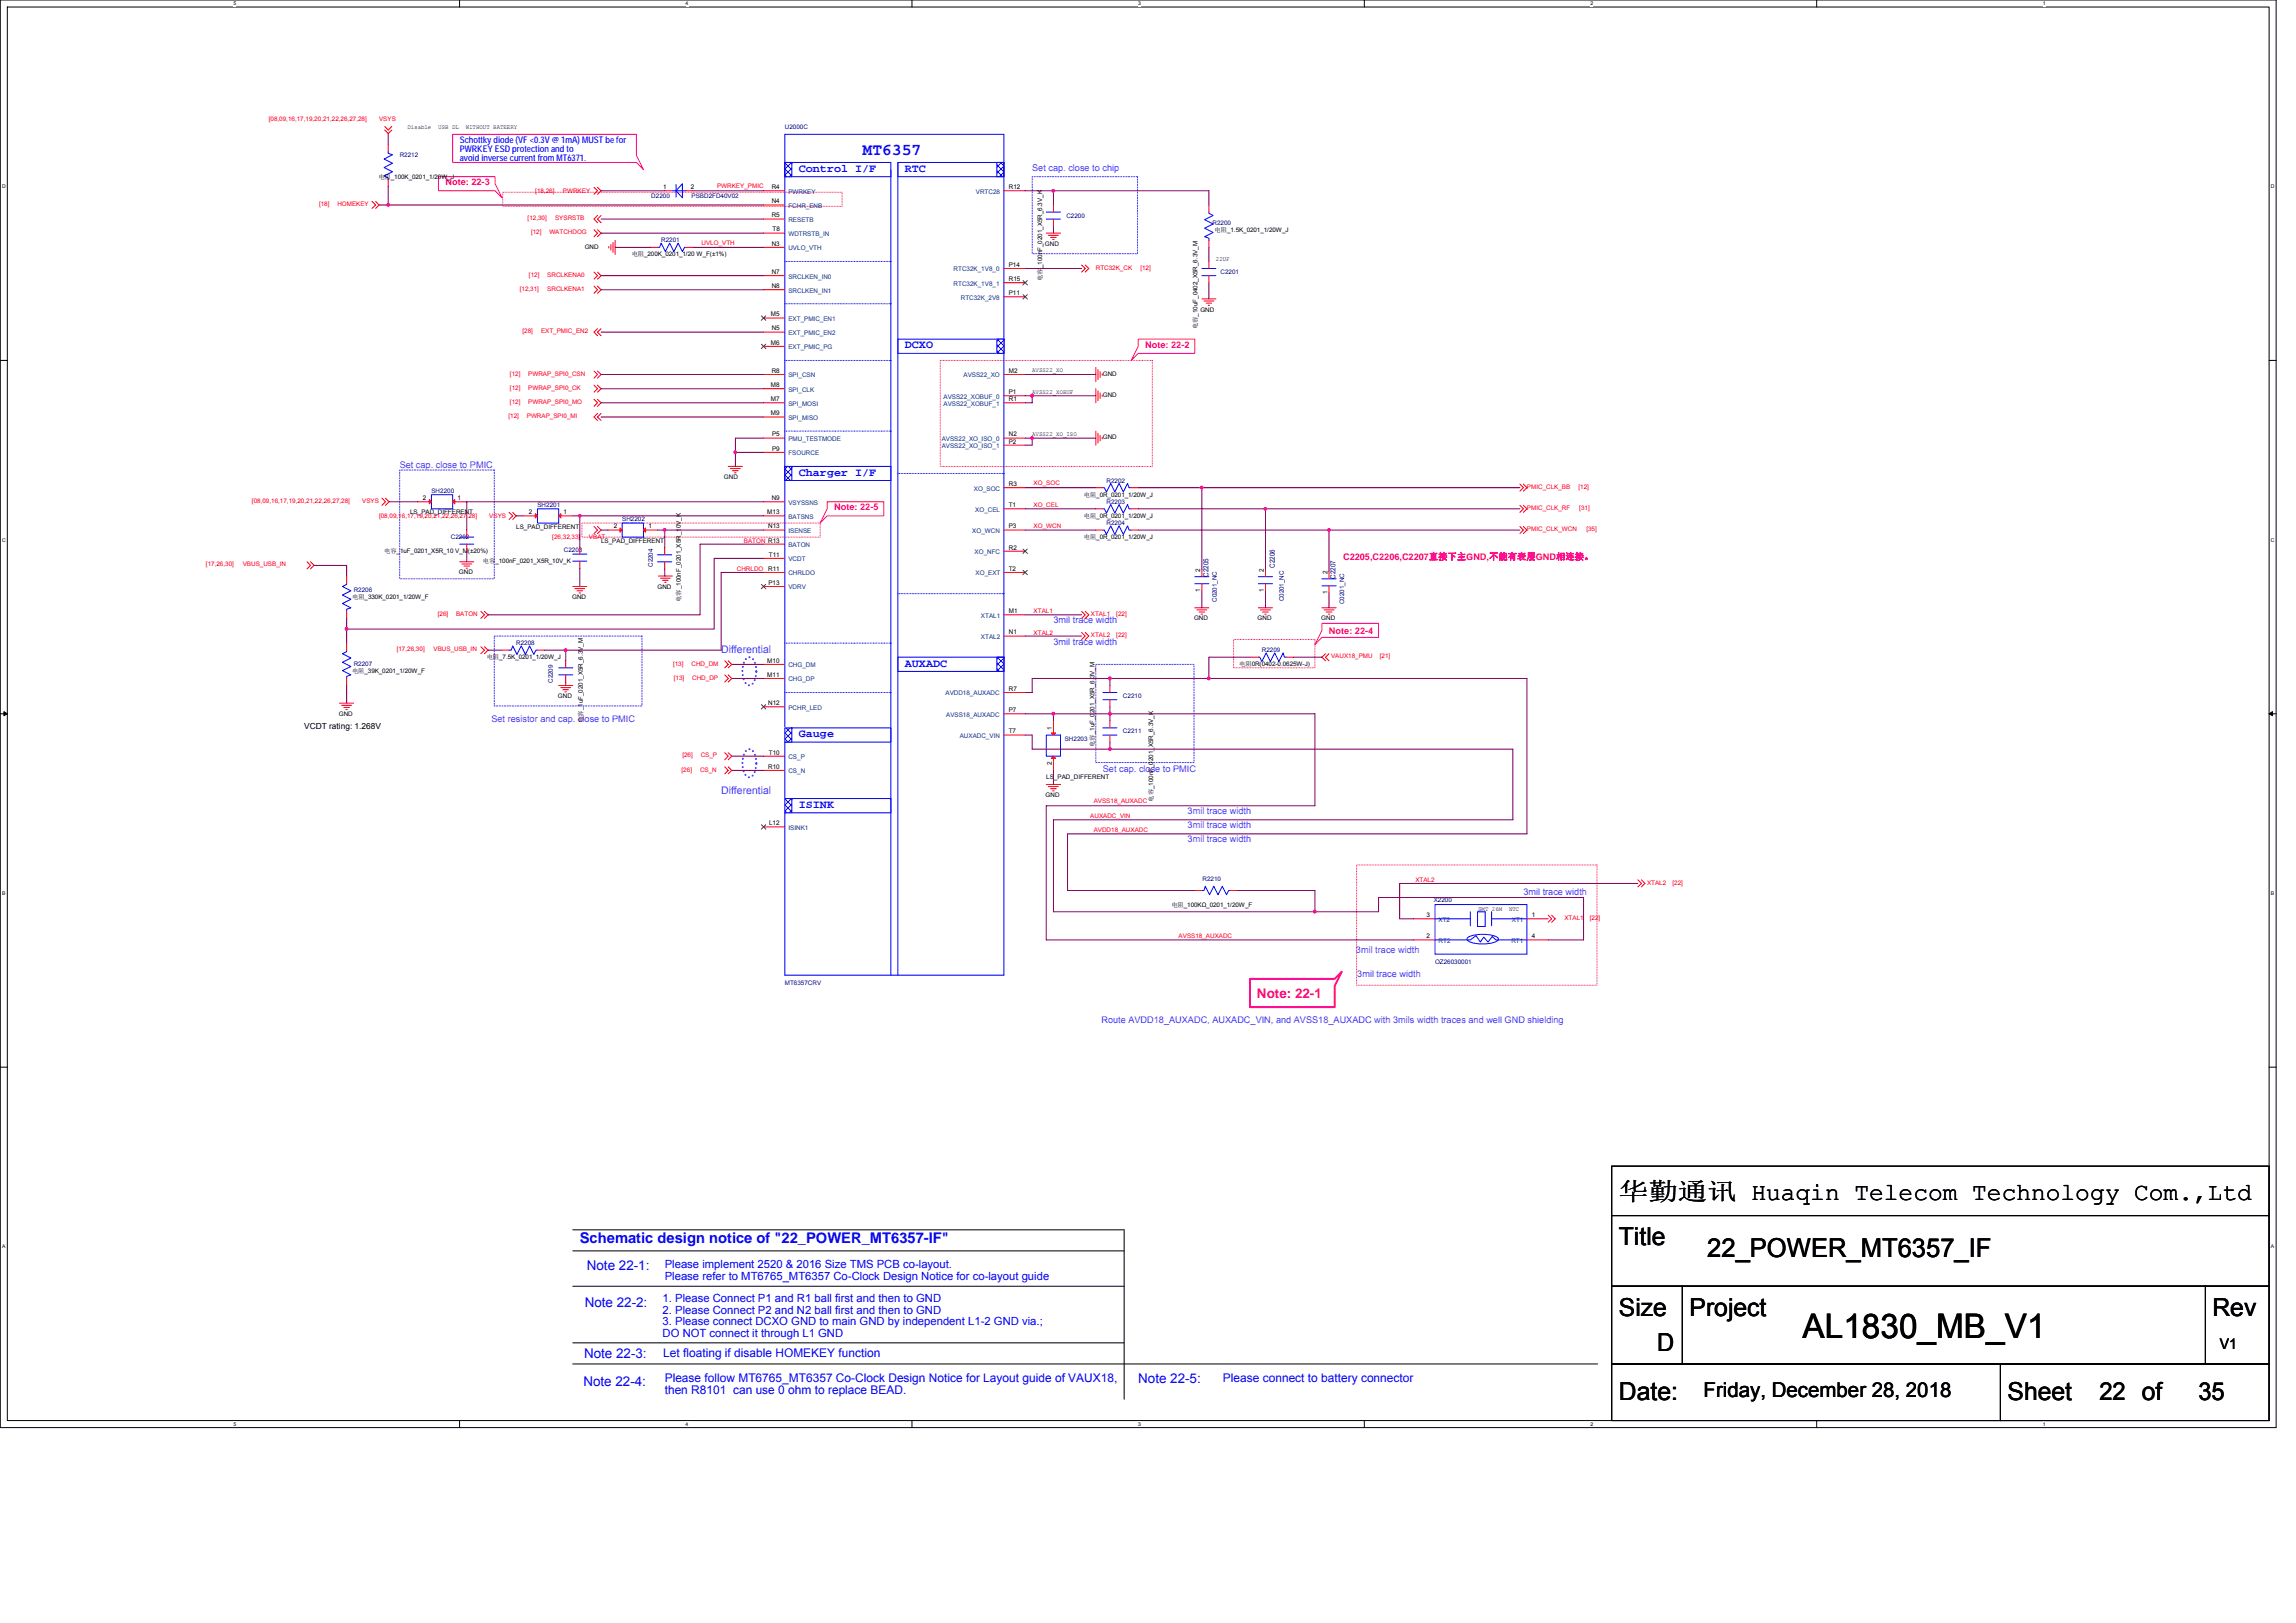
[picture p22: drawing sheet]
<svg xmlns="http://www.w3.org/2000/svg" width="297mm" height="210mm" viewBox="0 0 297 210" stroke-linecap="round" stroke-linejoin="round" font-family="sans-serif">
<defs><g id="words">
<text font-size="4.4" x="233.2" y="173.1">AL1830_MB_V1</text>
<text font-size="3.4" x="220.9" y="162.6">22_POWER_MT6357_IF</text>
<g font-size="3.2">
<text x="209.4" y="155.2">华勤通讯 Huaqin Telecom Technology Com.,Ltd</text>
<text x="209.4" y="161.1">Title</text>
<text x="209.4" y="170.2">Size</text>
<text x="218.6" y="170.2">Project</text>
<text x="286.2" y="170.2">Rev</text>
<text x="214.4" y="174.8">D</text>
<text x="209.4" y="181.2">Date:</text>
<text x="259.7" y="181.2">Sheet</text>
<text x="271.6" y="181.2">22 of</text>
<text x="284.4" y="181.2">35</text>
</g>
<text font-size="2.6" x="220.4" y="180.7">Friday, December 28, 2018</text>
<text font-size="2.2" fill="#00f" x="111.6" y="20.1">MT6357</text>
<text font-size="1.9" fill="#00f" x="75" y="160.9">Schematic design notice of &quot;22_POWER_MT6357-IF&quot;</text>
<text font-size="1.9" x="287.2" y="174.5">V1</text>
<text font-size="1.7" fill="#ff0080" x="162.6" y="129.2">Note: 22-1</text>
<g font-size="1.7" fill="#00f">
<text x="75.9" y="164.3">Note 22-1:</text>
<text x="75.6" y="169.1">Note 22-2:</text>
<text x="75.5" y="179.3">Note 22-4:</text>
<text x="75.6" y="175.6">Note 22-3:</text>
<text x="147.3" y="178.9">Note 22-5:</text>
</g>
<g font-size="1.5" fill="#00f">
<text x="103.4" y="22.2">Control I/F</text>
<text x="117.1" y="22.2">RTC</text>
<text x="117.1" y="45.1">DCXO</text>
<text x="103.4" y="61.6">Charger I/F</text>
<text x="117.1" y="86.2">AUXADC</text>
<text x="103.4" y="95.4">Gauge</text>
<text x="103.4" y="104.5">ISINK</text>
<text x="86" y="164.1">Please implement 2520 &amp; 2016 Size TMS PCB co-layout.</text>
<text x="86" y="165.6">Please refer to MT6765_MT6357 Co-Clock Design Notice for co-layout guide</text>
<text x="85.7" y="168.5">1. Please Connect P1 and R1 ball first and then to GND</text>
<text x="85.7" y="170">2. Please Connect P2 and N2 ball first and then to GND</text>
<text x="85.7" y="171.5">3. Please connect DCXO GND to main GND by independent L1-2 GND via.;</text>
<text x="85.7" y="173">DO NOT connect it through L1 GND</text>
<text x="85.8" y="175.6">Let floating if disable HOMEKEY function</text>
<text x="86" y="178.8">Please follow MT6765_MT6357 Co-Clock Design Notice for Layout guide of VAUX18,</text>
<text x="158.2" y="178.8">Please connect to battery connector</text>
<text x="86" y="180.4">then R8101 can use 0 ohm to replace BEAD.</text>
</g>
<g font-size="1.4" fill="#8000ff">
<text x="93.3" y="84.4">Differential</text>
<text x="93.3" y="102.7">Differential</text>
</g>
<g font-size="1.2" fill="#ff0080">
<text x="57.6" y="24">Note: 22-3</text>
<text x="148.2" y="45">Note: 22-2</text>
<text x="107.9" y="66">Note: 22-5</text>
<text x="173.8" y="72.4">C2205,C2206,C2207直接下主GND,不能有表层GND相连接。</text>
<text x="171.9" y="82">Note: 22-4</text>
</g>
<g font-size="1.2" fill="#00f">
<text x="59.5" y="18.5">Schottky diode (VF &lt;0.3V @ 1mA) MUST be for</text>
<text x="59.5" y="19.7">PWRKEY ESD protection and to</text>
<text x="59.5" y="20.9">avoid inverse current from MT6371.</text>
</g>
<g font-size="1.2" fill="#8000ff">
<text x="133.5" y="22.1">Set cap. close to chip</text>
<text x="51.7" y="60.5">Set cap. close to PMIC</text>
<text x="136.3" y="80.6">3mil trace width</text>
<text x="136.3" y="83.4">3mil trace width</text>
<text x="63.6" y="93.5">Set resistor and cap. close to PMIC</text>
<text x="142.7" y="99.8">Set cap. close to PMIC</text>
<text x="153.6" y="107.2">3mil trace width</text>
<text x="153.6" y="105.3">3mil trace width</text>
<text x="153.6" y="109">3mil trace width</text>
<text x="197.1" y="115.8">3mil trace width</text>
<text x="175.4" y="123.3">3mil trace width</text>
<text x="175.6" y="126.4">3mil trace width</text>
<text x="142.5" y="132.3">Route AVDD18_AUXADC, AUXADC_VIN, and AVSS18_AUXADC with 3mils width traces and well GND shielding</text>
</g>
<text font-size="1.1" x="39.3" y="94.3">VCDT rating: 1.268V</text>
<g font-size=".9" fill="#000080">
<text x="156.3" y="74.6" transform="rotate(-90 156.3 74.6)">C2205</text>
<text x="164.9" y="73.4" transform="rotate(-90 164.9 73.4)">C2206</text>
<text x="172.8" y="74.9" transform="rotate(-90 172.8 74.9)">C2207</text>
</g>
<g font-size=".8" fill="#f00">
<text x="34.8" y="15.7">[08,09,16,17,19,20,21,22,26,27,28]</text>
<text x="49" y="15.7">VSYS</text>
<text x="41.3" y="26.7">[18]</text>
<text x="43.6" y="26.7">HOMEKEY</text>
<text x="68.3" y="28.5">[12,30]</text>
<text x="69.3" y="25">[18,26]</text>
<text x="71.8" y="28.5">SYSRSTB</text>
<text x="72.8" y="25">PWRKEY</text>
<text x="92.8" y="24.4">PWRKEY_PMIC</text>
<text x="68.4" y="35.8">[12]</text>
<text x="68.7" y="30.3">[12]</text>
<text x="70.8" y="35.8">SRCLKENA0</text>
<text x="71.1" y="30.3">WATCHDOG</text>
<text x="90.8" y="31.7">UVLO_VTH</text>
<text x="141.8" y="34.9">RTC32K_CK</text>
<text x="147.5" y="34.9">[12]</text>
<text x="67.2" y="37.7">[12,31]</text>
<text x="70.8" y="37.7">SRCLKENA1</text>
<text x="67.6" y="43.1">[28]</text>
<text x="70" y="43.1">EXT_PMIC_EN2</text>
<text x="66" y="48.6">[12]</text>
<text x="66" y="50.5">[12]</text>
<text x="66" y="52.3">[12]</text>
<text x="68.3" y="48.6">PWRAP_SPI0_CSN</text>
<text x="68.3" y="50.5">PWRAP_SPI0_CK</text>
<text x="68.3" y="52.3">PWRAP_SPI0_MO</text>
<text x="65.8" y="54.1">[12]</text>
<text x="68.2" y="54.1">PWRAP_SPI0_MI</text>
<text x="32.6" y="65.1">[08,09,16,17,19,20,21,22,26,27,28]</text>
<text x="46.9" y="65.1">VSYS</text>
<text x="133.7" y="62.8">XO_SOC</text>
<text x="133.7" y="65.5">XO_CEL</text>
<text x="197.5" y="63.3">PMIC_CLK_BB</text>
<text x="197.5" y="66">PMIC_CLK_RF</text>
<text x="204.2" y="63.3">[12]</text>
<text x="204.3" y="66">[31]</text>
<text x="49" y="67">[08,09,16,17,19,20,21,22,26,27,28]</text>
<text x="63.3" y="67">VSYS</text>
<text x="71.5" y="69.7">[26,32,33]</text>
<text x="76.2" y="69.7">VBAT</text>
<text x="96.2" y="70.2">BATON R13</text>
<text x="133.7" y="68.3">XO_WCN</text>
<text x="197.5" y="68.7">PMIC_CLK_WCN</text>
<text x="205.2" y="68.7">[35]</text>
<text x="26.6" y="73.2">[17,26,30]</text>
<text x="31.4" y="73.2">VBUS_USB_IN</text>
<text x="95.3" y="73.9">CHRLDO</text>
<text x="56.6" y="79.7">[26]</text>
<text x="59" y="79.7">BATON</text>
<text x="133.7" y="82.1">XTAL2</text>
<text x="133.7" y="79.4">XTAL1</text>
<text x="141.1" y="79.7">XTAL1</text>
<text x="141.1" y="82.5">XTAL2</text>
<text x="144.4" y="79.7">[22]</text>
<text x="144.4" y="82.5">[22]</text>
<text x="51.3" y="84.2">[17,26,30]</text>
<text x="56.1" y="84.2">VBUS_USB_IN</text>
<text x="87.1" y="86.2">[13]</text>
<text x="87.2" y="88">[13]</text>
<text x="89.5" y="86.2">CHD_DM</text>
<text x="89.6" y="88">CHD_DP</text>
<text x="172.2" y="85.1">VAUX18_PMU</text>
<text x="178.5" y="85.1">[21]</text>
<text x="88.2" y="99.8">[26]</text>
<text x="88.3" y="98">[26]</text>
<text x="90.6" y="99.8">CS_N</text>
<text x="90.7" y="98">CS_P</text>
<text x="141.1" y="105.8">AUXADC_VIN</text>
<text x="141.5" y="107.6">AVDD18_AUXADC</text>
<text x="141.5" y="103.9">AVSS18_AUXADC</text>
<text x="183.1" y="114.1">XTAL2</text>
<text x="202.4" y="119">XTAL1</text>
<text x="205.7" y="119">[22]</text>
<text x="213.1" y="114.5">XTAL2</text>
<text x="216.4" y="114.5">[22]</text>
<text x="152.5" y="121.3">AVSS18_AUXADC</text>
</g>
<g font-size=".8">
<text x="52.7" y="16.7">Disable</text>
<text x="56.7" y="16.7">USB DL</text>
<text x="60.3" y="16.7">WITHOUT BATEERY</text>
<text x="49" y="23.2">电阻_100K_0201_1/20W_J</text>
<text x="85.8" y="24.5">1</text>
<text x="89.4" y="24.5">2</text>
<text x="99.8" y="24.5">R4</text>
<text x="99.8" y="26.3">N4</text>
<text x="99.8" y="28.1">R5</text>
<text x="99.9" y="30">T8</text>
<text x="130.5" y="24.5">R12</text>
<text x="157.1" y="30">电阻_1.5K_0201_1/20W_J</text>
<text x="75.6" y="32.2">GND</text>
<text x="81.7" y="33.2">电阻_200K_0201_1/20 W_F(±1%)</text>
<text x="99.8" y="35.5">N7</text>
<text x="99.8" y="31.8">N3</text>
<text x="130.5" y="34.5">P14</text>
<text x="134.8" y="34.7" transform="rotate(-90 134.8 34.7)">_100nF_0201_X5R_6.3V_K</text>
<text x="135.2" y="31.8">GND</text>
<text x="157.3" y="33.7">22UF</text>
<text x="99.7" y="40.9">M5</text>
<text x="99.8" y="37.3">N8</text>
<text x="130.5" y="36.4">R15</text>
<text x="130.5" y="38.2">P11</text>
<text x="134.8" y="36.3" transform="rotate(-90 134.8 36.3)">电容</text>
<text x="155.3" y="40.3">GND</text>
<text x="99.7" y="44.6">M6</text>
<text x="99.8" y="42.8">N5</text>
<text x="154.9" y="42.6" transform="rotate(-90 154.9 42.6)">电容_10uF_0402_X5R_6.3V_M</text>
<text x="99.7" y="50.1">M8</text>
<text x="99.7" y="51.9">M7</text>
<text x="99.7" y="53.7">M9</text>
<text x="99.8" y="48.2">R8</text>
<text x="130.5" y="51">P1</text>
<text x="130.5" y="51.9">R1</text>
<text x="130.5" y="48.2">M2</text>
<text x="133.5" y="48.2">AVSS22_XO</text>
<text x="133.5" y="50.9">AVSS22_XOBUF</text>
<text x="142.7" y="51.4">GND</text>
<text x="142.7" y="48.6">GND</text>
<text x="99.9" y="56.5">P5</text>
<text x="99.9" y="58.3">P9</text>
<text x="130.5" y="56.5">N2</text>
<text x="130.5" y="57.4">P2</text>
<text x="133.5" y="56.4">AVSS22_XO_ISO</text>
<text x="142.7" y="56.9">GND</text>
<text x="54.7" y="64.7">2</text>
<text x="59.2" y="64.7">1</text>
<text x="93.7" y="62">GND</text>
<text x="99.8" y="64.7">N9</text>
<text x="130.5" y="62.9">R3</text>
<text x="130.5" y="65.6">T1</text>
<text x="140.2" y="64.3">电阻_0R_0201_1/20W_J</text>
<text x="49.7" y="71.6">电容_1uF_0201_X5R_10 V_M(±20%)</text>
<text x="53.1" y="66.5">LS_PAD_DIFFERENT</text>
<text x="66.8" y="68.4">LS_PAD_DIFFERENT</text>
<text x="68.4" y="66.5">2</text>
<text x="72.9" y="66.5">1</text>
<text x="77.8" y="70.2">LS_PAD_DIFFERENT</text>
<text x="79.4" y="68.4">2</text>
<text x="83.9" y="68.4">1</text>
<text x="99.3" y="66.5">M13</text>
<text x="99.4" y="68.4">N13</text>
<text x="130.5" y="68.4">P3</text>
<text x="130.5" y="71.1">R2</text>
<text x="140.2" y="67">电阻_0R_0201_1/20W_J</text>
<text x="140.2" y="69.7">电阻_0R_0201_1/20W_J</text>
<text x="45.6" y="77.5">电阻_330K_0201_1/20W_F</text>
<text x="59.4" y="74.3">GND</text>
<text x="62.5" y="72.9">电容</text>
<text x="64.1" y="72.9">_100nF_0201_X5R_10V_K</text>
<text x="74" y="77.5">GND</text>
<text x="85.1" y="76.2">GND</text>
<text x="88.1" y="77.9" transform="rotate(-90 88.1 77.9)">电容_100nF_0201_X5R_10V_K</text>
<text x="99.4" y="73.9">R11</text>
<text x="99.4" y="75.7">P13</text>
<text x="99.5" y="72">T11</text>
<text x="130.5" y="73.9">T2</text>
<text x="155.3" y="76.6" transform="rotate(-90 155.3 76.6)">1</text>
<text x="155.3" y="74" transform="rotate(-90 155.3 74)">2</text>
<text x="163.5" y="76.6" transform="rotate(-90 163.5 76.6)">1</text>
<text x="163.5" y="74" transform="rotate(-90 163.5 74)">2</text>
<text x="171.7" y="76.9" transform="rotate(-90 171.7 76.9)">1</text>
<text x="171.7" y="74.3" transform="rotate(-90 171.7 74.3)">2</text>
<text x="130.5" y="79.3">M1</text>
<text x="130.5" y="82.1">N1</text>
<text x="154.5" y="80.3">GND</text>
<text x="162.7" y="80.3">GND</text>
<text x="170.9" y="80.3">GND</text>
<text x="45.5" y="87.1">电阻_39K_0201_1/20W_F</text>
<text x="63" y="85.3">电阻_7.5K_0201_1/20W_J</text>
<text x="99.3" y="85.7">M10</text>
<text x="99.3" y="87.6">M11</text>
<text x="130.5" y="89.4">R7</text>
<text x="160.3" y="86.2">电阻0R(0402-0.0625W-J)</text>
<text x="43.8" y="92.6">GND</text>
<text x="72.2" y="90.3">GND</text>
<text x="75.4" y="93.5" transform="rotate(-90 75.4 93.5)">电容_1uF_0201_X5R_6.3V_M</text>
<text x="99.4" y="91.2">N12</text>
<text x="130.5" y="94.9">T7</text>
<text x="130.5" y="92.1">P7</text>
<text x="136.1" y="94.5" transform="rotate(-90 136.1 94.5)">1</text>
<text x="99.4" y="99.5">R10</text>
<text x="99.5" y="97.6">T10</text>
<text x="135.4" y="100.8">LS_PAD_DIFFERENT</text>
<text x="136.1" y="98.9" transform="rotate(-90 136.1 98.9)">2</text>
<text x="141.6" y="96.6" transform="rotate(-90 141.6 96.6)">电容_1uF_0201_X5R_6.3V_M</text>
<text x="99.5" y="106.8">L12</text>
<text x="135.3" y="103.1">GND</text>
<text x="149.2" y="103.7" transform="rotate(-90 149.2 103.7)">电容_100nF_0201_X5R_6.3V_K</text>
<text x="151.6" y="117.4">电阻_100KΩ_0201_1/20W_F</text>
<text x="184.5" y="118.7">3</text>
<text x="191.2" y="117.9">SMT 26M</text>
<text x="195.2" y="117.9">NTC</text>
<text x="198.2" y="118.7">1</text>
<text x="184.5" y="121.4">2</text>
<text x="198.2" y="121.4">4</text>
</g>
<g font-size=".8" fill="#000080">
<text x="101.5" y="16.7">U2000C</text>
<text x="51.7" y="20.3">R2212</text>
<text x="84.3" y="25.6">D2200</text>
<text x="89.5" y="25.6">PSBD2FD40V02</text>
<text x="138" y="28.2">C2200</text>
<text x="156.9" y="29.1">R2200</text>
<text x="85.5" y="31.3">R2201</text>
<text x="157.9" y="35.5">C2201</text>
<text x="55.8" y="63.8">SH2200</text>
<text x="69.5" y="65.6">SH2201</text>
<text x="143.1" y="65.2">R2203</text>
<text x="143.1" y="62.4">R2202</text>
<text x="58.3" y="69.7">C2202</text>
<text x="73" y="71.5">C2203</text>
<text x="80.5" y="67.5">SH2202</text>
<text x="143.1" y="67.9">R2204</text>
<text x="45.8" y="76.6">R2206</text>
<text x="84.5" y="73.4" transform="rotate(-90 84.5 73.4)">C2204</text>
<text x="157.4" y="77.9" transform="rotate(-90 157.4 77.9)">C0201_NC</text>
<text x="166.1" y="77.8" transform="rotate(-90 166.1 77.8)">C0201_NC</text>
<text x="66.8" y="83.5">R2208</text>
<text x="173.9" y="78.2" transform="rotate(-90 173.9 78.2)">C0201_NC</text>
<text x="45.8" y="86.2">R2207</text>
<text x="71.5" y="88.4" transform="rotate(-90 71.5 88.4)">C2209</text>
<text x="163.3" y="84.4">R2209</text>
<text x="137.7" y="95.8">SH2203</text>
<text x="145.3" y="90.3">C2210</text>
<text x="145.3" y="94.9">C2211</text>
<text x="155.6" y="114">R2210</text>
<text x="185.5" y="116.7">X2200</text>
<text x="185.6" y="124.7">OZ26030001</text>
<text x="101.5" y="127.4">MT6357CRV</text>
</g>
<g font-size=".8" fill="#004080">
<text x="102" y="25.1">PWRKEY</text>
<text x="102" y="26.9">FCHR_ENB</text>
<text x="102" y="28.7">RESETB</text>
<text x="126.3" y="25.1">VRTC28</text>
<text x="102" y="30.5">WDTRSTB_IN</text>
<text x="102" y="32.4">UVLO_VTH</text>
<text x="123.4" y="35.1">RTC32K_1V8_0</text>
<text x="102" y="41.5">EXT_PMIC_EN1</text>
<text x="102" y="37.9">SRCLKEN_IN1</text>
<text x="102" y="36">SRCLKEN_IN0</text>
<text x="123.4" y="37">RTC32K_1V8_1</text>
<text x="124.3" y="38.8">RTC32K_2V8</text>
<text x="102" y="45.2">EXT_PMIC_PG</text>
<text x="102" y="43.3">EXT_PMIC_EN2</text>
<text x="102" y="48.8">SPI_CSN</text>
<text x="102" y="50.7">SPI_CLK</text>
<text x="102" y="52.5">SPI_MOSI</text>
<text x="122.1" y="51.6">AVSS22_XOBUF_0</text>
<text x="122.1" y="52.5">AVSS22_XOBUF_1</text>
<text x="124.6" y="48.8">AVSS22_XO</text>
<text x="102" y="54.3">SPI_MISO</text>
<text x="102" y="57.1">PMU_TESTMODE</text>
<text x="102" y="58.9">FSOURCE</text>
<text x="121.8" y="57.1">AVSS22_XO_ISO_0</text>
<text x="121.8" y="58">AVSS22_XO_ISO_1</text>
<text x="102" y="65.3">VSYSSNS</text>
<text x="126" y="63.5">XO_SOC</text>
<text x="102" y="67.1">BATSNS</text>
<text x="102" y="69">ISENSE</text>
<text x="102" y="70.8">BATON</text>
<text x="125.8" y="69">XO_WCN</text>
<text x="126.1" y="71.7">XO_NFC</text>
<text x="126.2" y="66.2">XO_CEL</text>
<text x="102" y="72.6">VCDT</text>
<text x="102" y="74.4">CHRLDO</text>
<text x="102" y="76.3">VDRV</text>
<text x="126.2" y="74.4">XO_EXT</text>
<text x="126.9" y="79.9">XTAL1</text>
<text x="126.9" y="82.7">XTAL2</text>
<text x="102" y="86.3">CHG_DM</text>
<text x="102" y="88.2">CHG_DP</text>
<text x="122.3" y="90">AVDD18_AUXADC</text>
<text x="102" y="91.8">PCHR_LED</text>
<text x="122.4" y="92.7">AVSS18_AUXADC</text>
<text x="124.2" y="95.5">AUXADC_VIN</text>
<text x="102" y="100.1">CS_N</text>
<text x="102" y="98.2">CS_P</text>
<text x="102" y="107.4">ISINK1</text>
<text x="186.1" y="119.3">XT2</text>
<text x="195.6" y="119.3">XT1</text>
<text x="186.1" y="122">RT2</text>
<text x="195.5" y="122">RT1</text>
</g>
<g font-size=".7">
<text x="30.2" y=".7">5</text>
<text x="88.7" y=".7">4</text>
<text x="147.2" y=".7">3</text>
<text x="205.8" y=".7">2</text>
<text x="264.3" y=".7">1</text>
<text x=".3" y="24.4">D</text>
<text x="293.8" y="24.4">D</text>
<text x=".3" y="70.1">C</text>
<text x="293.8" y="70.1">C</text>
<text x=".3" y="115.8">B</text>
<text x="293.8" y="115.8">B</text>
<text x=".3" y="161.5">A</text>
<text x="293.8" y="161.5">A</text>
<text x="30.2" y="184.5">5</text>
<text x="88.7" y="184.5">4</text>
<text x="147.2" y="184.5">3</text>
<text x="205.8" y="184.5">2</text>
<text x="264.3" y="184.5">1</text>
</g>
</g></defs>
<path d="M0 0h294.5v184.7h-294.5zM.9 .9h292.7v182.9h-292.7z" fill="none" stroke="#000" stroke-width=".13"/>
<g fill="#fff">
<path d="M30.2 .1h.4v.7h-.4z"/>
<path d="M30.2 183.9h.4v.7h-.4z"/>
</g>
<path d="M59.5 0v.9M59.5 183.8v.9" fill="none" stroke="#000" stroke-width=".13"/>
<g fill="#fff">
<path d="M88.7 .1h.4v.7h-.4z"/>
<path d="M88.7 183.9h.4v.7h-.4z"/>
</g>
<path d="M118 0v.9M118 183.8v.9" fill="none" stroke="#000" stroke-width=".13"/>
<g fill="#fff">
<path d="M147.2 .1h.4v.7h-.4z"/>
<path d="M147.2 183.9h.4v.7h-.4z"/>
</g>
<path d="M176.5 0v.9M176.5 183.8v.9" fill="none" stroke="#000" stroke-width=".13"/>
<g fill="#fff">
<path d="M205.8 .1h.3v.7h-.3z"/>
<path d="M205.8 183.9h.3v.7h-.3z"/>
</g>
<path d="M235 0v.9M235 183.8v.9" fill="none" stroke="#000" stroke-width=".13"/>
<g fill="#fff">
<path d="M264.3 .1h.3v.7h-.3z"/>
<path d="M264.3 183.9h.3v.7h-.3z"/>
<path d="M.3 23.8h.4v.7h-.4z"/>
<path d="M293.8 23.8h.5v.7h-.5z"/>
<path d="M.3 69.5h.4v.7h-.4z"/>
<path d="M293.8 69.5h.5v.7h-.5z"/>
</g>
<path d="M0 46.6h.9M293.6 46.6h.9" fill="none" stroke="#000" stroke-width=".13"/>
<g fill="#fff">
<path d="M.3 115.2h.4v.8h-.4z"/>
<path d="M293.8 115.2h.4v.8h-.4z"/>
</g>
<path d="M0 92.4h.9M293.6 92.4h.9" fill="none" stroke="#000" stroke-width=".13"/>
<path d="M.5 92.1l.4 .3-.4 .2zM293.6 92.4l.4-.3v.5z" fill="#000" stroke="#000" stroke-width=".13"/>
<g fill="#fff">
<path d="M.3 160.9h.4v.8h-.4z"/>
<path d="M293.8 160.9h.4v.8h-.4z"/>
</g>
<g fill="none" stroke="#000" stroke-width=".13">
<path d="M0 138.1h.9M293.6 138.1h.9M74.1 159.1h71.3v21.9M208.5 157.3h85.1v9.1h-85.1zM208.5 150.9h85.1v6.4h-85.1zM74.1 161.8h71.3M74.1 166.4h71.3M74.1 173.7h71.3M74.1 176.5h132.6M208.5 176.5h50.3v7.3h-50.3zM208.5 166.4h9.2v10.1h-9.2zM217.7 166.4h67.6v10.1h-67.6z"/>
<path d="M258.8 176.5h34.8v7.3h-34.8zM285.3 166.4h8.3v10.1h-8.3z"/>
</g>
<path d="M96.7 85.1l.2-.1a1.25 1.25 0 0 1 .9 1.3 2.67 2.67 0 0 1-.6 2.3l-.3 .1a1.28 1.28 0 0 1-.8-1.3 2.69 2.69 0 0 1 .6-2.3zM96.7 97l.2-.1a1.25 1.25 0 0 1 .9 1.3 2.67 2.67 0 0 1-.6 2.3l-.3 .1a1.28 1.28 0 0 1-.8-1.3 2.69 2.69 0 0 1 .6-2.3z" fill="none" stroke="#8000ff" stroke-width=".25" stroke-dasharray="0 .5"/>
<path d="M161.7 126.6h11l.9-.9-.9 1.9v2.7h-11z" fill="none" stroke="#ff0080" stroke-width=".25"/>
<path d="M58.6 17.4h23.7v2.7l.9 1.8-.9-.9h-23.7zM56.7 22.9h7.3v.9l1 1.8-1-.9h-7.3zM65 24.9h43.9v1.8h-43.9zM121.6 46.6h27.5v13.7h-27.5zM147.3 43.9h7.3v1.8h-7.3l-1 .9 1-1.8zM75.3 67.7h30.8v1.8h-30.8zM107 64.9h7.3v1.8h-7.3l-.9 1 .9-1.9zM159.6 82.7h10.5v3.7h-10.5zM171 80.6h7.3v1.9h-7.3l-.9 .9 .9-1.8zM175.5 111.9h31.1v15.6h-31.1z" fill="none" stroke="#ff0080" stroke-width=".13"/>
<path d="M133.5 22.9h13.7v9.9h-13.7zM51.7 60.8h12.2v14.1h-12.2zM63.9 82.3h19.2v9h-19.2zM141.8 86h12.7v12.7h-12.7z" fill="none" stroke="#8000ff" stroke-width=".13" stroke-dasharray=".2 .2"/>
<g fill="none" stroke="#f00" stroke-width=".13">
<path d="M50.2 18.6v1M50.7 16.4l-.5 .4-.4-.4M50.7 16.8l-.5 .5-.4-.5M48.1 26.1l.5 .4-.5 .5M48.6 26.1l.4 .4-.4 .5M50.2 23.2v.9M76.9 35.2l.4 .5-.4 .4M76.9 37l.4 .5-.4 .5M76.9 29.7l.4 .5-.4 .4M76.9 24.2l.4 .5-.4 .4M77.3 27.9l-.4 .4 .4 .5M77.3 35.2l.5 .5-.5 .4"/>
<path d="M77.3 37l.5 .5-.5 .5M77.3 29.7l.5 .5-.5 .4M77.3 24.2l.5 .5-.5 .4M77.8 27.9l-.5 .4 .5 .5M78.8 31.9v.2M79 31.6v.8M79.3 31.4v1.2M79.6 31.1v1.8M84.2 32h.9M86 24.7h.9M88.7 32h.9M88.7 24.7h.9"/>
<path d="M135.4 30.2h1.8M135.6 30.4h1.3M135.9 30.7h.7M136.2 31h.2M136.3 26.5v.9M136.3 28.3v1M139.9 34.3l.5 .4-.5 .5M140.4 34.3l.5 .4-.5 .5M155.5 38.7h1.8M155.8 38.9h1.2M156 39.2h.8M156.3 39.5h.2"/>
<path d="M156.4 26.5v.9M156.4 31.1v.9M76.9 48l.4 .5-.4 .4M76.9 49.8l.4 .5-.4 .4M76.9 51.7l.4 .4-.4 .5M77.3 53.5l-.4 .5 .4 .4M77.3 42.5l-.4 .5 .4 .4M77.3 48l.5 .5-.5 .4M77.3 49.8l.5 .5-.5 .4M77.3 51.7l.5 .4-.5 .5M77.8 53.5l-.5 .5 .5 .4M77.8 42.5l-.5 .5 .5 .4"/>
<path d="M141.8 50.3v1.8M141.8 55.8v1.8M141.8 47.5v1.9M142 50.6v1.2M142 56v1.3M142 47.8v1.3M142.3 50.8v.8M142.3 56.3v.7M142.3 48.1v.7M142.6 51.1v.2M142.6 56.6v.2M142.6 48.4v.2"/>
<path d="M39.7 72.7l.5 .5-.5 .4M40.2 72.7l.4 .5-.4 .4M44.8 74.5v.9M44.8 79.1v.9M49.4 64.5l.5 .4-.5 .5M49.9 64.5l.4 .4-.4 .5M54 64.9h1.8M58.6 64.9h1.8M59.5 72.7h1.8M59.8 73h1.2M60 73.2h.7M60.3 73.5h.2"/>
<path d="M60.4 68.6v.9M60.4 70.4v.9M62.2 79.1l.5 .4-.5 .5M62.7 79.1l.4 .4-.4 .5M65.9 66.3l.4 .4-.4 .5M66.3 66.3l.5 .4-.5 .5M67.7 66.7h1.8M72.3 66.7h1.8M74.1 75.9h1.8M74.4 76.2h1.2M74.7 76.4h.7M74.9 76.7h.2"/>
<path d="M76.9 68.1l.4 .5-.4 .4M77.3 68.1l.5 .5-.5 .4M78.7 68.6h1.8M83.2 68.6h1.9M85.2 74.5h1.8M85.4 74.8h1.3M85.7 75.1h.7M86 75.3h.2M86 70.9v.9M86 72.7v.9M94.2 60.3h1.9M94.5 60.6h1.3"/>
<path d="M94.8 60.9h.7M95 61.2h.2M139.9 79.1l.5 .4-.5 .5M140.4 79.1l.5 .4-.5 .5M141.8 65.8h.9M141.8 68.6h.9M141.8 63.1h.9M146.3 65.8h1M146.3 68.6h1M146.3 63.1h1M154.6 78.6h1.8M154.9 78.9h1.2"/>
<path d="M155.1 79.2h.7M155.4 79.5h.2M155.5 75.5v.9M155.5 73.7v.9M162.8 78.6h1.8M163.1 78.9h1.3M163.3 79.2h.8M163.6 79.5h.2M163.7 75.5v.9M163.7 73.7v.9M171 78.6h1.9M171.3 78.9h1.3"/>
<path d="M171.6 79.2h.7M171.8 79.5h.2M171.9 75.8v.9M171.9 74v.9M196.6 62.6l.5 .5-.5 .4M196.6 68.1l.5 .5-.5 .4M196.6 65.4l.5 .4-.5 .5M197.1 62.6l.4 .5-.4 .4M197.1 68.1l.4 .5-.4 .4M197.1 65.4l.4 .4-.4 .5M43.9 91h1.9M44.2 91.2h1.3"/>
<path d="M44.5 91.5h.7M44.7 91.8h.2M62.2 83.7l.5 .4-.5 .5M62.7 83.7l.4 .4-.4 .5M65 84.1h.9M69.5 84.1h.9M72.3 88.7h1.8M72.6 89h1.2M72.8 89.2h.8M73.1 89.5h.2M73.2 87.3v.9M73.2 85.5v.9"/>
<path d="M93.8 85.5l.4 .5-.4 .4M93.8 87.3l.4 .5-.4 .4M93.8 97.4l.4 .4-.4 .5M93.8 99.2l.4 .5-.4 .4M94.2 85.5l.5 .5-.5 .4M94.2 87.3l.5 .5-.5 .4M94.2 97.4l.5 .4-.5 .5M94.2 99.2l.5 .5-.5 .4M136.3 93.3v1.8M136.3 97.8v1.9M139.9 81.8l.5 .5-.5 .4M140.4 81.8l.5 .5-.5 .4"/>
<path d="M143.6 88.7v.9M143.6 90.5v.9M161.9 85h.9M166.5 85h.9M171.5 84.6l-.5 .4 .5 .5M171.9 84.6l-.4 .4 .4 .5M135.4 101.5h1.8M135.6 101.8h1.3M135.9 102h.7M136.2 102.3h.2M154.6 115.2h.9M159.1 115.2h1"/>
<path d="M182.9 118.9h2.7M197.5 118.9h2.8M200.3 118.4l.4 .5-.4 .4M200.7 118.4l.5 .5-.5 .4M211.9 113.8l.5 .5-.5 .4M212.4 113.8l.4 .5-.4 .4M182.9 121.6h2.7M197.5 121.6h2.8"/>
</g>
<g fill="none" stroke="#00f" stroke-width=".13">
<path d="M50.2 19.6h.1M50.2 19.6v.2l.6 .2-1.1 .6 1.1 .5-1.1 .6 1.1 .5-1.1 .6 .5 .2v.2M50.2 23.2h.1M85.1 32h.1M85.1 32h.2l.2-.5 .6 1.1 .5-1.1 .6 1.1 .5-1.1 .6 1.1 .3-.6h.1M86.9 24.7h.1M87 24.7h1.7M87.5 23.9v1.6M88.3 23.8v1.8l-.8-.9zM88.7 32h.1M101.5 21h13.7v1.9h-13.7zM115.2 21.9v104.3"/>
<path d="M135.4 27.4h1.8M135.4 28.3h1.8M136.3 27.4h.1M136.3 28.3h.1M156.4 31.1h.1M156.4 27.4h.1M156.4 27.4v.2l.5 .3-1.1 .5 1.1 .6-1.1 .5 1.1 .6-1.1 .5 .6 .2v.3M44.8 79.1h.1M44.8 75.4h.1M44.8 75.4v.2l-.5 .3 1.1 .5-1.1 .6 1.1 .5-1.1 .6 1.1 .5-.6 .2v.3M55.8 64.9h.1M55.8 64h2.8v1.8h-2.8z"/>
<path d="M58.6 64.9h.1M59.5 69.5h1.8M59.5 70.4h1.8M60.4 69.5h.1M60.4 70.4h.1M69.5 66.7h.1M69.5 65.8h2.8v1.9h-2.8zM72.3 66.7h.1M80.5 68.6h.1M80.5 67.7h2.7v1.8h-2.7zM83.2 68.6h.1M85.1 71.8h1.8"/>
<path d="M85.1 72.7h1.8M86 71.8h.1M86 72.7h.1M142.7 65.8h.1M142.7 68.6h.1M142.7 63.1h.1M142.7 65.8h.2l.2 .6 .6-1.1 .5 1.1 .6-1.1 .5 1.1 .6-1.1 .2 .5h.2M142.7 68.6h.2l.2 .5 .6-1.1 .5 1.1 .6-1.1 .5 1.1 .6-1.1 .2 .6h.2M142.7 63.1h.2l.2 .5 .6-1.1 .5 1.1 .6-1.1 .5 1.1 .6-1.1 .2 .6h.2M146.3 65.8h.1M146.3 68.6h.1M146.3 63.1h.1"/>
<path d="M154.6 75.5h1.8M154.6 74.6h1.8M155.5 75.5h.1M155.5 74.6h.1M162.8 75.5h1.8M162.8 74.6h1.8M163.7 75.5h.1M163.7 74.6h.1M171 75.8h1.9M171 74.9h1.9M171.9 75.8h.1M171.9 74.9h.1"/>
<path d="M65.9 84.1h.1M65.9 84.1h.2l.2-.5 .6 1.1 .5-1.1 .6 1.1 .5-1.1 .6 1.1 .2-.6h.2M69.5 84.1h.1M72.3 87.3h1.8M72.3 86.4h1.8M73.2 87.3h.1M73.2 86.4h.1M135.4 95.1h1.8v2.7h-1.8zM136.3 97.8h.1M136.3 95.1h.1M142.7 89.6h1.8M142.7 90.5h1.8"/>
<path d="M143.6 89.6h.1M143.6 90.5h.1M162.8 85h.1M162.8 85h.2l.3 .6 .5-1.1 .6 1.1 .5-1.1 .6 1.1 .5-1.1 .2 .5h.3M166.5 85h.1M155.5 115.2h.1M155.5 115.2h.3l.1-.5 .6 1.1 .5-1.1 .6 1.1 .5-1.1 .6 1.1 .3-.6h.1M159.1 115.2h.1M185.6 118.9h4.6M185.6 117h11.9v6.4h-11.9zM188.4 118.9h.1M190.2 118v1.8"/>
<path d="M191.2 118h.9v1.9h-.9zM193 118v1.8M193 118.9h4.5M197.5 118.9h.1M185.6 121.6h4.6l.8-.5 .5 .8 .5-.7 .5 .7 .6-.7 .4 .4h4M188.4 120.7h.1M189.9 121.3a4.7 4.7 0 0 1 3.9 0l.1 .2a1.54 1.54 0 0 1-1.4 .6 4.3 4.3 0 0 1-2.6-.4l-.1-.2zM197.5 120.7h.1"/>
</g>
<g fill="#f00" stroke="#f00" stroke-width=".13">
<path d="M58.8 64.6v.6l-.2-.3z"/>
<path d="M55.5 64.6l.3 .3-.3 .3z"/>
<path d="M83.2 68.6l.3-.3v.6z"/>
<path d="M80.2 68.3l.3 .3-.3 .3z"/>
<path d="M72.3 66.7l.3-.2v.5z"/>
<path d="M69.3 66.5l.2 .2-.2 .3z"/>
<path d="M136 94.8h.6l-.3 .3z"/>
<path d="M136 98.1l.3-.3 .3 .3z"/>
</g>
<path d="M129 21h.9v1.9h-.9z" fill="#fff"/>
<path d="M129 21v1.9h.9v-1.9z" fill-rule="evenodd" fill="#00f" stroke="#00f" stroke-width=".13"/>
<path d="M101.5 21h.9v1.9h-.9z" fill="#fff"/>
<path d="M101.5 21v1.9h.9v-1.9z" fill-rule="evenodd" fill="#00f" stroke="#00f" stroke-width=".13"/>
<g fill="none" stroke="#00f" stroke-width=".13">
<path d="M101.5 17.4h28.4v108.8h-28.4zM101.5 39.3h13.7M101.5 33.8h13.7M115.2 39.3h.1M115.2 33.8h.1M116.2 21h13.7v1.9h-13.7zM116.2 21v105.2M101.5 46.6h13.7M115.2 46.6h.1M116.2 43.9h13.7v1.8h-13.7zM116.2 76.8h13.7M129.9 76.8h.1"/>
<path d="M101.5 94.2h13.7v1.8h-13.7zM101.5 89.6h13.7M101.5 83.2h13.7M115.2 89.6h.1M115.2 83.2h.1"/>
</g>
<path d="M101.5 94.2h.9v1.8h-.9z" fill="#fff"/>
<path d="M101.5 94.2v1.8h.9v-1.8z" fill-rule="evenodd" fill="#00f" stroke="#00f" stroke-width=".13"/>
<path d="M101.5 60.3h.9v1.9h-.9z" fill="#fff"/>
<path d="M101.5 60.3v1.9h.9v-1.9z" fill-rule="evenodd" fill="#00f" stroke="#00f" stroke-width=".13"/>
<path d="M101.5 55.8h13.7M115.2 55.8h.1M101.5 60.3h13.7v1.9h-13.7z" fill="none" stroke="#00f" stroke-width=".13"/>
<path d="M129 43.9h.9v1.8h-.9z" fill="#fff"/>
<path d="M129 43.9v1.8h.9v-1.8z" fill-rule="evenodd" fill="#00f" stroke="#00f" stroke-width=".13"/>
<path d="M116.2 61.3h13.7M129.9 61.3h.1" fill="none" stroke="#00f" stroke-width=".13"/>
<path d="M129 85h.9v1.9h-.9z" fill="#fff"/>
<path d="M129 85v1.9h.9v-1.9z" fill-rule="evenodd" fill="#00f" stroke="#00f" stroke-width=".13"/>
<path d="M116.2 85h13.7v1.9h-13.7zM101.5 103.3h13.7v1.9h-13.7z" fill="none" stroke="#00f" stroke-width=".13"/>
<path d="M101.5 103.3h.9v1.9h-.9z" fill="#fff"/>
<path d="M101.5 103.3v1.9h.9v-1.9z" fill-rule="evenodd" fill="#00f" stroke="#00f" stroke-width=".13"/>
<g fill="none" stroke="#f00" stroke-width=".13">
<path d="M98.8 24.7h2.7M98.8 26.5h2.7M98.8 28.3h2.7M98.8 30.2h2.7M98.8 37.5h2.7M98.8 35.7h2.7M98.8 32h2.7M129.9 24.7h2.7M129.9 34.7h2.7M129.9 36.6h2.7M129.9 38.4h2.7M156.4 35.7v.9"/>
<path d="M156.4 33.8v.9M98.8 41.1h2.7M98.8 44.8h2.7M98.8 48.5h2.7M98.8 50.3h2.7M98.8 52.1h2.7M98.8 54h2.7M98.8 56.7h2.7M98.8 58.5h2.7M98.8 43h2.7M129.9 48.5h2.7M129.9 51.2h2.7"/>
<path d="M129.9 52.1h2.7M129.9 56.7h2.7M129.9 57.6h2.7M75 70.8v.9M75 72.6v.9M98.8 64.9h2.7M98.8 66.7h2.7M98.8 68.6h2.7M98.8 70.4h2.7M98.8 72.2h2.7M98.8 74.1h2.7M98.8 75.9h2.7"/>
<path d="M129.9 79.5h2.7M129.9 71.3h2.7M129.9 65.8h2.7M129.9 68.6h2.7M129.9 63.1h2.7M129.9 74.1h2.7M44.8 83.2v.9M44.8 87.8v.9M98.8 86h2.7M98.8 87.8h2.7M98.8 91.4h2.7M98.8 99.7h2.7"/>
<path d="M98.8 97.8h2.7M129.9 82.3h2.7M129.9 89.6h2.7M129.9 95.1h2.7M129.9 92.4h2.7M143.6 93.3v.9M143.6 95.1v.9M98.8 107h2.7"/>
</g>
<g fill="none" stroke="#804000" stroke-width=".13">
<path d="M132.4 36.3l.5 .6M132.4 38.1l.5 .6M132.9 36.3l-.6 .6M132.9 38.1l-.6 .6M98.5 40.9l.6 .5M98.5 44.5l.6 .6M99.1 40.9l-.6 .5M99.1 44.5l-.6 .6M98.5 75.6l.6 .6M99.1 75.6l-.6 .6M132.4 71l.5 .6M132.4 73.8l.5 .6"/>
<path d="M132.9 71l-.6 .6M132.9 73.8l-.6 .6M98.5 91.2l.6 .5M99.1 91.2l-.6 .5M98.5 106.7l.6 .6M99.1 106.7l-.6 .6"/>
</g>
<g fill="none" stroke="#00f" stroke-width=".13">
<path d="M155.5 35.7h1.8M155.5 34.7h1.8M156.4 35.7h.1M156.4 34.7h.1M74.1 71.7h1.8M74.1 72.6h1.8M75 71.7h.1M75 72.6h.1M44.8 87.8h.1M44.8 84.1h.1M44.8 84.1v.2l-.5 .3 1.1 .5-1.1 .6 1.1 .5-1.1 .6 1.1 .5-.6 .2v.3M142.7 94.2h1.8"/>
<path d="M142.7 95.1h1.8M143.6 94.2h.1M143.6 95.1h.1"/>
</g>
<g fill="none" stroke="#800040" stroke-width=".13">
<path d="M50.2 17.3v1.3M49 26.5h1.2M50.2 26.5h48.6M50.2 24.1v2.4M77.8 28.3h21M77.8 35.7h21M77.8 37.5h21M77.8 30.2h21M77.8 24.7h8.2M79.6 32h4.6M89.6 32h9.2M89.6 24.7h9.2"/>
<path d="M132.6 24.7h3.7M132.6 34.7h7.3M136.3 24.7v1.8M136.3 29.3v.9M136.3 24.7h20.1v1.8M156.4 36.6v2.1M156.4 32v1.8M77.8 50.3h21M77.8 52.1h21M77.8 54h21M77.8 48.5h21M77.8 43h21"/>
<path d="M95.1 58.5v1.8M95.1 58.5h3.7M98.8 56.7h-3.7v1.8M132.6 48.5h9.2M132.6 56.7h.9M132.6 51.2h.9M133.5 51.2h8.3M133.5 56.7h8.3M133.5 51.2v.9h-.9M133.5 56.7v.9h-.9M40.6 73.2h4.2v1.3M50.3 64.9h3.7"/>
<path d="M60.4 71.3v1.4M66.8 66.7h.9M74.1 66.7h.9M75 66.7h23.8M75 73.5v2.4M75 66.7v4.1M77.8 68.6h.9M85.1 68.6h.9M86 68.6v2.3M86 68.6h12.8M86 73.6v.9h.1M98.8 74.1h-5.5v10h-20.1"/>
<path d="M98.8 70.4h-8.2v9.1h-27.5M98.8 64.9h-38.4v3.7M98.8 72.2h-6.4v9.2h-47.6M132.6 63.1h9.2M132.6 79.5h7.3M132.6 65.8h9.2M132.6 68.6h9.2M147.3 63.1h8.2M147.3 65.8h16.4M147.3 68.6h24.6M155.5 63.1h41.1M155.5 63.1v10.6"/>
<path d="M155.5 76.4v2.2M163.7 65.8h32.9M163.7 65.8v7.9M163.7 76.4v2.2M171.9 68.6h24.7M171.9 76.7v1.9M171.9 68.6v5.4M44.8 80v1.4M44.8 88.7v2.3M44.8 81.4v1.8M63.1 84.1h1.9M70.4 84.1h2.8"/>
<path d="M73.2 88.2v.5M73.2 84.1v1.4M94.7 86h4.1M94.7 87.8h4.1M94.7 97.8h4.1M94.7 99.7h4.1M132.6 92.4h3.7M132.6 82.3h7.3M132.6 95.1h.9v1.8h10.1M136.3 99.7v1.8M136.3 92.4v.9M136.3 92.4h7.3"/>
<path d="M143.6 87.8h12.8M143.6 92.4h26.5v11.8h-34.7v17.4h47.5M143.6 87.8h-10.1v1.8h-.9M143.6 87.8v.9M143.6 91.4v1M143.6 92.4v.9M143.6 96v.9M143.6 96.9h52.1v9.2h-59.4v11.9h33.8M156.4 87.8h41.1v20.1h-59.4v7.3h16.5M161.9 85h-5.5v2.8M167.4 85h3.6M160.1 115.2h10v2.8"/>
<path d="M170.1 118h8.2v-1.9h26.6v5.5h-4.6M211.9 114.3h-30.8v4.6h1.8"/>
</g>
<g fill="#f0f" stroke="#f0f" stroke-width=".13">
<path d="M156.3 87.6h.2v.3h-.2z" fill-rule="evenodd"/>
<path d="M143.5 87.6h.2v.3h-.2z" fill-rule="evenodd"/>
<path d="M143.5 92.2h.2v.3h-.2z" fill-rule="evenodd"/>
<path d="M133.4 51.1h.3v.2h-.3z" fill-rule="evenodd"/>
<path d="M133.4 56.6h.3v.2h-.3z" fill-rule="evenodd"/>
<path d="M170 117.8h.2v.3h-.2z" fill-rule="evenodd"/>
<path d="M143.5 96.8h.2v.2h-.2z" fill-rule="evenodd"/>
<path d="M136.1 92.2h.3v.3h-.3z" fill-rule="evenodd"/>
<path d="M156.3 87.6h.2v.3h-.2z" fill-rule="evenodd"/>
<path d="M143.5 87.6h.2v.3h-.2z" fill-rule="evenodd"/>
<path d="M143.5 92.2h.2v.3h-.2z" fill-rule="evenodd"/>
<path d="M133.4 51.1h.3v.2h-.3z" fill-rule="evenodd"/>
<path d="M133.4 56.6h.3v.2h-.3z" fill-rule="evenodd"/>
<path d="M170 117.8h.2v.3h-.2z" fill-rule="evenodd"/>
<path d="M143.5 96.8h.2v.2h-.2z" fill-rule="evenodd"/>
<path d="M136.1 92.2h.3v.3h-.3z" fill-rule="evenodd"/>
<circle cx="95.1" cy="58.5" r=".17"/>
<circle cx="73.2" cy="84.1" r=".17"/>
<circle cx="136.3" cy="24.7" r=".17"/>
<circle cx="75" cy="66.7" r=".17"/>
<circle cx="86" cy="68.6" r=".17"/>
<circle cx="155.5" cy="63.1" r=".17"/>
<circle cx="163.7" cy="65.8" r=".17"/>
<circle cx="171.9" cy="68.6" r=".17"/>
<circle cx="44.8" cy="81.4" r=".17"/>
<circle cx="50.2" cy="26.5" r=".17"/>
</g>
<use href="#words"/>
</svg>
